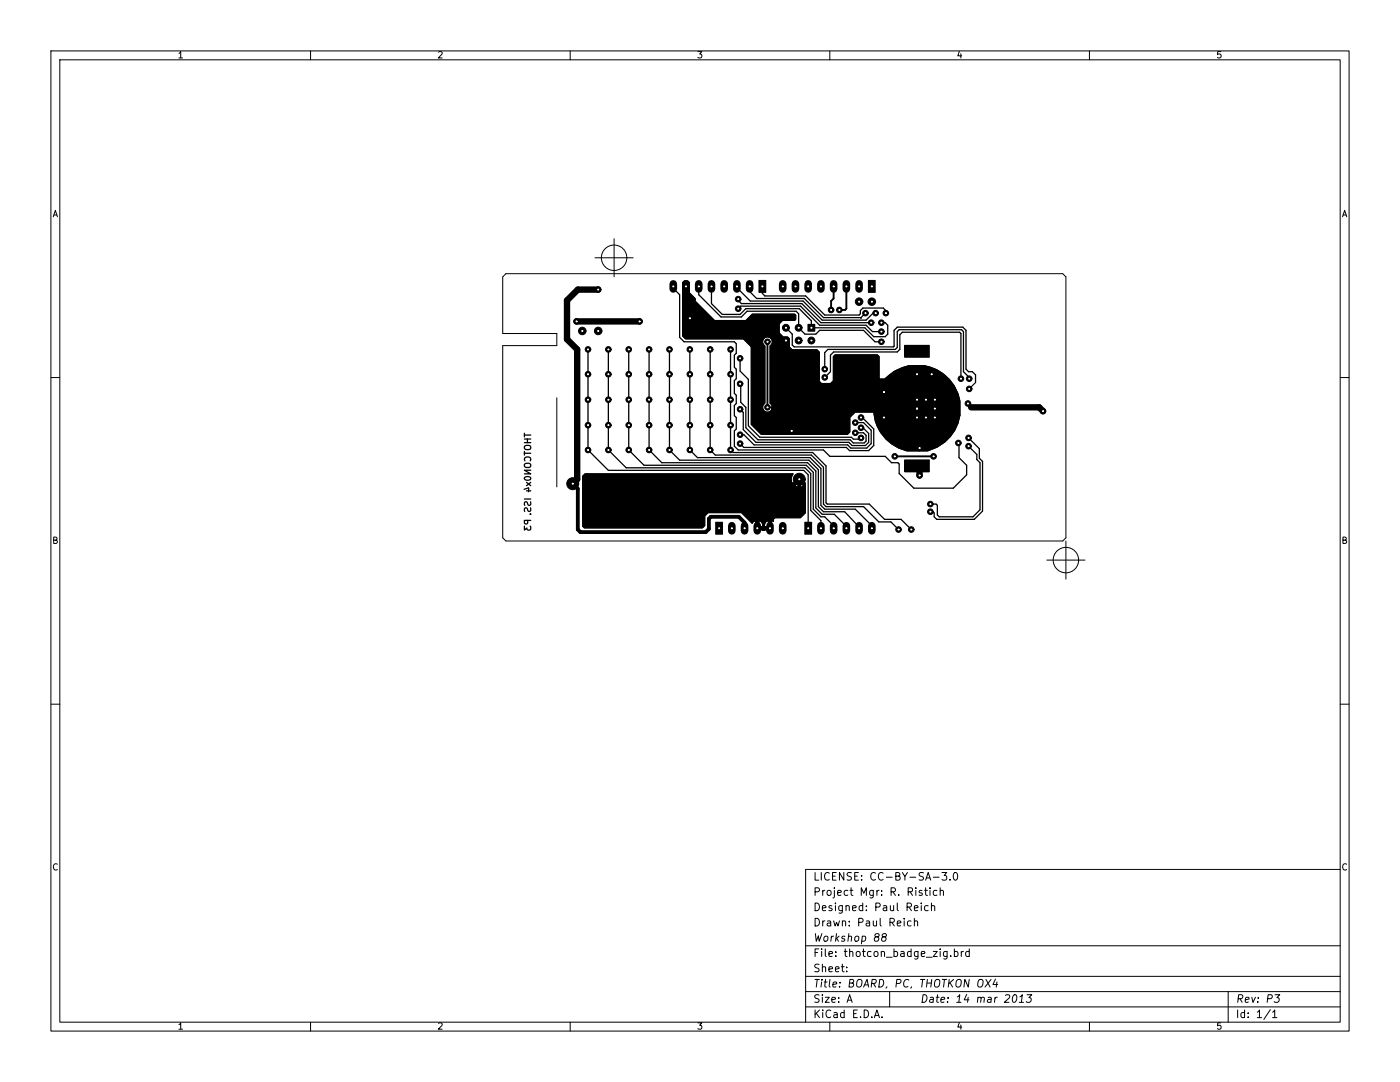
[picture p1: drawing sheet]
<svg xmlns="http://www.w3.org/2000/svg" width="279mm" height="216mm" viewBox="0 0 279 216" stroke-linecap="round" stroke-linejoin="round" font-family="sans-serif">
<g fill="none" stroke="#000" stroke-width=".2">
<path d="M10.2 10.2h259v195.5h-259zM11.9 11.9h255.6v192.1h-255.6zM35.7 10.7l.4-.4v1.3M35.7 11.6h.7M62 10.2v1.7M87.5 10.4l.5-.1 .2 .4-.7 .9h.7M113.8 10.2v1.7M139.3 10.3h.8l-.5 .5 .4 .1v.5l-.2 .2-.5-.2M165.6 10.2v1.7M191.5 10.2l-.3 .9h.7M191.8 10.7v.9M217.4 10.2v1.7"/>
<path d="M243.6 10.3h-.6v.6l.2-.1h.4l.1 .2-.1 .4-.1 .2-.5-.2M10.6 43.3l.4-1.3 .5 1.3M10.7 42.9h.7M100.3 55.2l.7-.6h111.1l.6 .6v52.1l-.6 .7h-111.1l-.7-.7v-38.3h10.8v-2.5h-10.8zM118.7 51.4h7.7M122.6 47.6v7.6M136.2 56.4l.4-.3h.7l.3 .3v2l1.1 1.2v.5l3.9 3.8h6.3l1.2-1.2h8.5l.2 .2v.8l-.2 .2h-2.4l-.7 .7v1.8l.8 .8h.9l.3 .4v1.6l.6 .6h4.9l.5 .5v5.8l.4 .4h1.9l.5-.5v-4.9l.4-.3h8.4l.4 .3v4.5h1.1a8.7 8.7 0 0 1 13.8 1.5 8.7 8.7 0 0 1-5.2 12.9h-4.2a8.6 8.6 0 0 1-6.6-7.8h-3.7l-1.1 1.1v2.9l-.5 .5h-15v-5.6l-.4-.6v-11.5a.97 .97 0 0 0 .2-1.4 .97 .97 0 0 0-1.5 0 .97 .97 0 0 0 .3 1.4v11.5a.97 .97 0 0 0 .1 1.7 .97 .97 0 0 0 1.3-1.1v5.6h-2.2l-2-2v-15.5l-1.5-1.6h-11.6l-.6-.6zM151.5 56h1.3v2.3h-1.3zM173.3 56h1.4v2.3h-1.4zM267.9 43.3l.5-1.3 .4 1.3M268 42.9h.7M10.2 75.3h1.7"/>
<path d="M111.1 79.4v17.8M161.2 64.7h1.4v1.4h-1.4zM180.5 68.9h5v2.4h-5zM182.5 79.3h1v1h-1zM183.7 79.2h2.2v.9h-2.2zM186.1 79.3h1v1h-1zM267.5 75.3h1.7M116.7 94.6h41.6l-.2 .2h.1a1.25 1.25 0 0 0 0 1.7l1.3-1.3 1.2 1.2v5.9l-.3 .4v-5.8l-.9-.8-.8 .8a1.24 1.24 0 0 0 1.7 0v5.8l-.7 .6h-5l-.3 .3v.5l-.4-.1v1.7h-.6v-1.7a.79 .79 0 0 0-.8 1.1h.8v.6l-1.1 .2v-1a.82 .82 0 0 0-.9-.9v1.1h.8l.1-.2v1l-.1-.2h-1.4v-1.7l-.5 .1-.2 .3-2.1-2.1h-6.7l-.6 .7v1.9l-.5 .4h-23.6l-.3-.3v-10zM180.5 91.8h5v2.4h-5zM182.4 80.9h1.2v1.3h-1.2zM182.5 82.8h1v1h-1zM182.5 80.4h1v2.3h-1z"/>
<path d="M183.6 83h2.3v.9h-2.3zM186.1 82.8h1v1h-1zM186.1 80.4h1v2.3h-1zM10.7 107.8l.6-.1v-.4l-.6-.1v1.2h.5l.2-.4-.3-.2M142.8 104.2h1.4v2.4h-1.4zM160.6 104.2h1.4v2.4h-1.4zM208.9 111.8h7.6M212.7 108v7.6M268 107.8l.6-.1v-.4l-.6-.1v1.2h.5l.2-.4-.3-.2M10.2 140.5h1.7M267.5 140.5h1.7M11.4 172.5a.6 .6 0 0 0-.8 .4 .6 .6 0 0 0 .6 .7l.2-.1"/>
<path d="M162.7 177.9h.7l.1-.2v-.4l-.3-.2h-.5v1.6M162.7 174.1v1.5h.7M163.9 174.1v1.5M164.2 177.7v1M164.6 177.7h-.3l-.1 .2M165.1 177.8l.3-.1 .4 .1 .1 .6-.2 .2-.3 .1-.3-.2zM165.5 174.2a.61 .61 0 0 0-.8 0 .61 .61 0 0 0-.1 .8 .57 .57 0 0 0 .3 .6 .57 .57 0 0 0 .6-.1M166.2 174.8h.5M166.5 177.7v1.3l-.3 .2M166.5 177.1v.2M166.9 174.1h-.7v1.5h.7M167.2 178.2l.7-.2-.1-.3h-.4l-.2 .2v.7h.6"/>
<path d="M168.4 174.1v1.5l-.9-1.5v1.5M169.2 177.7h-.4l-.3 .2 .1 .7h.6M169.6 177.7h.6M169.9 177.1v1.4l.3 .2M169.9 174.2l-.6-.1-.2 .3 .1 .4 .7 .2v.5l-.3 .1h-.5M170.6 174.8h.5M171.3 174.1h-.7v1.5h.7M171.9 178.7v-1.6l.5 1.1 .5-1.1v1.6M172 175.5v.1M172 174.7v.1M174.3 177.7v1.2l-.3 .3-.4-.1M174.3 177.7h-.5l-.2 .2 .1 .7h.6"/>
<path d="M174.7 174.2a.61 .61 0 0 0-.7 0 .61 .61 0 0 0-.2 .8 .57 .57 0 0 0 .3 .6 .57 .57 0 0 0 .6-.1M175 177.7v1M175.4 177.7h-.2l-.2 .2M175.9 178.5v.2M175.9 177.7v.2M176.2 174.2a.61 .61 0 0 0-.7 0 .61 .61 0 0 0-.2 .8 .57 .57 0 0 0 .3 .6 .57 .57 0 0 0 .6-.1M176.9 175h1.2M177.8 177.9h.8l.1-.2-.1-.4-.2-.2h-.6v1.6M178.2 177.9l.5 .8M178.8 174.8h.6l.2-.3-.2-.3-.6-.1v1.5h.6l.3-.3a.4 .4 0 0 0-.4-.5M179.4 178.5v.2M180.1 174.1l.5 .8 .5-.8"/>
<path d="M180.6 174.9v.7M181.2 177.9h.8l.1-.2-.1-.4-.2-.2h-.6v1.6M181.6 177.9l.5 .8M181.6 175h1.2M182.8 177.1v.2M182.8 177.7v1M184 177.7h-.4l-.2 .2 .1 .2 .5 .1v.4h-.6M184.3 174.2l-.6-.1-.3 .3 .2 .4 .6 .2v.5l-.2 .1h-.6M184.5 177.7h.6M184.7 177.1v1.4l.4 .2M184.7 175.6l.5-1.5 .5 1.5M184.9 175.2h.7"/>
<path d="M185.6 177.1v.2M185.6 177.7v1M186.3 175h1.1M187 177.7h-.5l-.2 .2 .1 .7h.6M187.6 177.8l.3-.1h.3l.1 1M187.6 177.1v1.6M188 174.1h.9l-.5 .6 .5 .1v.7l-.3 .1-.6-.1M189.6 175.5v.1M190.4 174.2l.2-.1a.81 .81 0 0 1 .5 .8 .81 .81 0 0 1-.5 .7l-.2-.1-.2-.5zM267.5 173.5h-106.7v30.5M268.7 172.5a.6 .6 0 0 0-.8 .4 .6 .6 0 0 0 .6 .7l.2-.1M160.8 188.7h106.7"/>
<path d="M160.8 194.8h106.7M160.8 197.9h106.7M162.7 195.4h.8M162.7 183.2a.77 .77 0 0 1 .8 .8 .77 .77 0 0 1-.8 .8zM162.7 180.2a.77 .77 0 0 1 .8 .8 .77 .77 0 0 1-.8 .7zM162.7 190.1h.5M162.7 186.3l.2 1.5 .4-1.1 .2 1.1 .5-1.5M163.1 195.4l-.2 1.6M163.4 189.3h-.7v1.6M163.5 198.6l-.6-.1-.3 .3 .1 .3 .7 .3v.5l-.2 .1-.6-.1M163.5 192.5l-.6-.1-.3 .3 .1 .3 .7 .3v.5l-.2 .1-.6-.1M164 189.3v.2"/>
<path d="M164 195.9l-.2 1.1M164 189.8v1.1M164 195.4v.2M164.1 198.5v.1M164.1 193l.2-.1 .4 .1 .1 .9M164.1 181.2l.7-.1v-.3l-.5-.1-.2 .2 .1 .7h.6M164.1 192.4v1.5M164.1 199v1M164.2 183.8v1M164.5 195.9h.6M164.5 186.9l.3-.1 .4 .1v.6l-.2 .2-.4 .1-.2-.1zM164.6 183.8h-.3l-.1 .2"/>
<path d="M164.7 199h.8l-.8 1h.8M164.7 189.3v1.3l.2 .3M164.8 195.4l-.2 1.3 .3 .3M165.1 183.8h.6l.1 1M165.4 190.4l.8-.2-.1-.3-.5-.1-.2 .3 .1 .7h.6M165.4 193.4l.8-.1-.1-.3-.5-.1-.2 .2 .1 .7h.6M165.6 195.4l-.1 1.3 .2 .3M165.8 184.1l-.5 .1-.2 .2 .2 .4 .5-.1M165.9 186.8l-.1 1M166 199.5l.7-.1v-.3l-.5-.1-.2 .2 .1 .7h.6M166 180.8l-.4-.1-.2 .2 .1 .2 .5 .2v.3h-.6M166.2 196.5l.8-.2-.1-.3h-.5l-.2 .7 .2 .3 .4-.1"/>
<path d="M166.4 186.8l-.5 .3M166.4 183.8l.3 1 .3-.8 .2 .8 .3-1M166.7 193.4l.8-.1-.1-.3-.4-.1-.3 .2 .1 .7h.6M166.7 180.2v.1M166.7 180.7v1M166.8 190.7v.2M166.8 189.9v.2M166.9 186.3l-.1 1.5M167 187.2l.3 .6M167.4 199.9v.1M167.4 199.1v.1M167.5 186.8l-.7 .6"/>
<path d="M167.6 196.8l-.1 .2M167.7 196l-.1 .2M167.9 192.9h.6M168.1 192.4v1.3l.4 .2M168.1 183.9l.2-.1h.4l.1 1M168.1 180.7v1.2l-.3 .3h-.3M168.1 180.8l-.4-.1-.3 .3 .1 .6h.6M168.1 183.8v1M168.5 189.8h.6M168.6 186.9a.37 .37 0 0 0-.6 .2l.6 .4-.3 .3-.4-.1M168.7 189.3v1.3l.4 .3M168.8 180.8l.3-.1 .3 .1 .1 .9"/>
<path d="M168.8 180.7v1M169 193.8v.1M169 193v.1M169.2 199.6h.7M169.3 186.9l.3-.1 .3 .1v.9M169.4 186.3l-.2 1.5M169.5 184.6v.2M169.5 183.8v.2M169.5 196.2l.7-.1 .2-.2-.1-.3-.2-.2h-.5l-.2 1.6h.6l.3-.2 .1-.3-.4-.3M169.6 190l.2-.2 .3 .1 .1 1M169.6 189.3v1.6M170.1 181.2l.8-.1-.1-.3-.4-.1-.3 .2 .1 .7h.6"/>
<path d="M170.7 186.9l.2-.1 .5 .1v.6l-.2 .2-.4 .1-.2-.1zM170.9 190l.3-.2 .4 .2 .1 .6-.2 .2-.3 .1-.3-.2zM171.1 195.7a.53 .53 0 0 1 .9 0 1.12 1.12 0 0 1-.5 1.3l-.4-.1a1.14 1.14 0 0 1 0-1.2zM171.4 184h.7l.1-.2v-.4l-.2-.2h-.6v1.6M172.1 186.9l.4-.1 .3 .3-.2 .6h-.6M172.1 189.8h.6M172.1 186.8l-.2 1.5M172.2 180.8l-.5-.1-.2 .3 .1 .6h.6M172.2 180.2v1.5M172.3 189.3v1.3l.4 .3M172.3 197l.7-1.6 .4 1.6M172.5 196.5h.8"/>
<path d="M172.9 183.8h.6l.1 1M172.9 181.6v.1M172.9 180.8v.1M173.6 184.1l-.6 .1-.2 .2 .2 .4 .6-.1M173.8 189.9l-.4-.1-.3 .3 .2 .7h.5M174 196.2h.7l.2-.3-.1-.3-.2-.2h-.5l-.2 1.6M174.3 183.8l.1 .9 .3 .1 .2-.2M174.3 196.2l.4 .8M174.5 190l.2-.2 .5 .2v.6l-.1 .2-.4 .1-.2-.2zM174.8 181l.7-.1 .2-.2-.1-.4-.2-.1h-.6v1.5M174.8 186.9l-.2-.2 .1-.3 .2-.1 .5 .1 .1 .2-.1 .2-.7 .2-.2 .2 .1 .5a.5 .5 0 0 0 .7 0 .5 .5 0 0 0 0-.7l-.2-.1M174.9 183.8v1"/>
<path d="M175.6 195.4a.76 .76 0 0 1 .8 .6 .76 .76 0 0 1-.4 .9l-.6 .1zM175.7 183.2v1.3l.2 .3M175.9 190l.2-.2 .4 .1v1M175.9 189.8v1.1M176.3 186.9l-.3-.2 .1-.3 .3-.1 .4 .1 .1 .2-.1 .2-.7 .2-.1 .2v.5a.5 .5 0 0 0 .7 0 .5 .5 0 0 0 0-.7l-.1-.1M176.3 180.8h.6l.1 .9M176.9 191h1.2M177 181.1h-.5l-.3 .3 .3 .3 .5-.1M177 196.9l-.2 .3M177.5 197.9v3M177.6 184h.7l.2-.2-.1-.4-.2-.2h-.6v1.6M177.7 180.7l.1 .9 .3 .1 .2-.1"/>
<path d="M178 184l.5 .8M178.3 180.7v1M178.4 189.9l.5-.1 .2 .3-.1 .7h-.6M178.4 189.3v1.6M178.9 196.2h.7l.2-.3v-.3l-.2-.2h-.6l-.2 1.6M179.1 184.3l.7-.2-.1-.3h-.4l-.2 .2v.7h.6M179.1 180.2v1.3l.2 .2M179.8 189.9h.6v1M180.4 190.2l-.5 .1a.3 .3 0 0 0-.2 .3 .3 .3 0 0 0 .2 .3l.5-.1M180.4 183.2v.2M180.4 183.8v1M181 181l.8-.1 .1-.2-.1-.4-.2-.1h-.6v1.5"/>
<path d="M181.4 195.6a.73 .73 0 0 0-1 .4 .73 .73 0 0 0 .5 1l.3-.2M181.4 181l.5 .7M181.8 189.9l-.4-.1-.3 .3 .1 .7h.6M181.8 183.8h-.4l-.3 .2 .1 .7h.6M181.8 189.3v1.6M181.9 196.9l-.2 .3M182.5 183.9l.2-.1h.4v1M182.5 181.2l.7-.1-.1-.3-.4-.1-.2 .2 .1 .7h.5M182.5 183.2v1.6M183.2 189.8v1.3l-.3 .3-.3-.1M183.2 189.9l-.4-.1-.3 .3 .1 .7h.6M183.7 195.4h.9"/>
<path d="M183.9 190.4l.7-.2-.1-.3-.4-.1-.2 .3v.7h.6M183.9 180.2v.1M183.9 180.7v1M184.1 195.4l-.1 1.6M184.2 198.5a.76 .76 0 0 1 .8 .5 .76 .76 0 0 1-.4 .9l-.6 .1zM184.9 191h1.1M185 196.2h.9M185.1 195.4l-.2 1.6M185.2 180.8l-.4-.1-.3 .3 .2 .6h.5M185.7 199.1h.5v.9M185.9 180.8l.2-.1 .4 .1v.9M185.9 180.2v1.5"/>
<path d="M186 195.4l-.2 1.6M186.3 189.8h.8l-.8 1.1h.8M186.3 199.4l-.7 .1-.1 .3 .2 .2 .5-.1M186.7 195.7a.53 .53 0 0 1 .8 0 1.12 1.12 0 0 1-.4 1.3l-.5-.1a1.14 1.14 0 0 1 .1-1.2zM186.8 199h.6M187.1 198.5l-.1 1.3 .3 .2M187.6 189.3v.2M187.6 189.8v1.1M187.8 199.5l.7-.1v-.3l-.4-.1-.3 .2v.7h.6M188.1 195.4h.8M188.5 195.4l-.2 1.6M189 189.8v1.3l-.3 .3-.3-.1"/>
<path d="M189 189.9l-.4-.1-.3 .3 .1 .7h.6M189.1 199.9v.1M189.2 199.1v.1M189.4 195.4l-.2 1.6M189.6 196.1l.5 .9M189.7 190.7v.2M190.3 195.4l-1 .9M190.5 189.9l.4-.1 .3 .3-.2 .7h-.5M190.5 189.3v1.6M190.9 195.7a.53 .53 0 0 1 .9 0 1.12 1.12 0 0 1-.4 1.3l-.5-.1a1.14 1.14 0 0 1 0-1.2zM191.1 198.9l.4-.4-.1 1.5M191.8 189.8v1.1"/>
<path d="M192.3 189.8l-.3 .1-.2 .2M192.9 198.4l-.5 1.1h1M193.2 199l-.1 1M193.4 195.4l-.2 1.6-.6-1.6-.2 1.6M193.4 189.9l-.4-.1-.3 .3 .2 .7h.5M193.4 189.3v1.6M195.2 199.1l.2-.1 .4 .1-.1 .9M195.2 199l-.1 1M195.3 195.7a.53 .53 0 0 1 .9 0 1.12 1.12 0 0 1-.5 1.3l-.4-.1a1.14 1.14 0 0 1 0-1.2zM195.8 199.2a.38 .38 0 0 1 .6-.1v.9M196.8 195.4l.8 1.6M197.2 199.1h.6l-.1 .9"/>
<path d="M197.8 195.4l-1.2 1.6M197.8 199.4h-.5l-.2 .2 .1 .4 .5-.1M198.6 199l-.1 1M198.7 195.4l-.5 1.1h.9M199 195.9l-.2 1.1M199 199l-.4 .3M200.7 198.6l.6-.1 .2 .1v.3l-1.1 1.1h1M202.3 198.6l.3-.1a.9 .9 0 0 1-.3 1.5l-.2-.1-.1-.5zM203.5 198.9l.5-.4-.2 1.5M205 198.5h.9l-.6 .6 .4 .1v.7l-.3 .1-.6-.1M245.1 197.9v6.1M247.1 199.3l.7-.1 .2-.2v-.4l-.2-.1h-.6l-.2 1.5"/>
<path d="M247.5 199.3l.4 .7M248.5 199.5l.8-.1-.1-.3h-.5l-.2 .7 .2 .2 .4-.1M249.8 199l.3 1 .5-1M251 199.9v.1M251.1 199.1v.1M253 199.3l.7-.1 .2-.2v-.4l-.2-.1h-.6l-.2 1.5M254.5 198.5h.9l-.6 .6 .4 .1v.7l-.3 .1-.6-.1M35.7 204.5l.4-.4v1.3M35.7 205.4h.7M62 204v1.7M87.5 204.2l.5-.1 .2 .4-.7 .9h.7M113.8 204v1.7"/>
<path d="M139.3 204.1h.8l-.5 .5 .4 .1v.5l-.2 .2-.5-.2M160.8 200.9h106.7M162.7 201.5v1.6M162.9 202.2l.6 .9M163.5 201.5l-.8 .9M164.2 201.5v.2M164.2 202v1.1M165.6 204v1.7M165.8 201.7a.61 .61 0 0 0-.8 0 .61 .61 0 0 0-.2 .7 .57 .57 0 0 0 .3 .6 .57 .57 0 0 0 .7-.1M166.4 202.1h.6l.1 1M167.1 202.4l-.5 .1-.2 .2 .2 .4 .5-.1M168.5 202.1l-.5-.1-.3 .3 .2 .7h.6"/>
<path d="M168.5 201.5v1.6M169.1 200l.5-1.5 .5 1.5M170.4 202.3h.5M171.1 201.5h-.7v1.6h.7M171.7 202.9v.2M172.5 201.5a.77 .77 0 0 1 .8 .8 .77 .77 0 0 1-.8 .8zM174 202.9v.2M174.5 203.1l.5-1.6 .5 1.6M174.6 202.6h.8M176 202.9v.2M190.9 200h.9M191.5 204l-.3 .9h.7"/>
<path d="M191.8 204.5v.9M203.4 200h.9M217.4 204v1.7M243.6 204.1h-.6v.6l.2-.1h.4l.1 .2-.1 .4-.1 .2-.5-.2M247 201.5v1.6M248.4 202.1l-.5-.1-.2 .3 .1 .7h.6M248.4 201.5v1.6M249.1 202.9v.2M249.1 202.1v.2M250.9 202l.5-.5v1.6M250.9 203.1h.9M253.5 201.5l-1.3 1.9"/>
<path d="M254 202l.4-.5v1.6M254 203.1h.8"/>
<circle cx="119.4" cy="57.8" r=".56"/>
<circle cx="122.6" cy="51.4" r="2.54"/>
<circle cx="147.3" cy="59.7" r=".56"/>
<circle cx="115.1" cy="64.1" r=".56"/>
<circle cx="116.2" cy="66" r=".75"/>
<circle cx="117.3" cy="74.7" r=".56"/>
<circle cx="117.3" cy="79.8" r=".56"/>
<circle cx="117.3" cy="69.7" r=".56"/>
<circle cx="119.4" cy="66" r=".75"/>
<circle cx="121.4" cy="74.7" r=".56"/>
<circle cx="121.4" cy="79.8" r=".56"/>
<circle cx="121.4" cy="69.7" r=".56"/>
<circle cx="125.5" cy="79.8" r=".56"/>
<circle cx="125.5" cy="74.7" r=".56"/>
<circle cx="125.5" cy="69.7" r=".56"/>
<circle cx="127.6" cy="64.1" r=".56"/>
<circle cx="129.5" cy="79.8" r=".56"/>
<circle cx="129.5" cy="74.7" r=".56"/>
<circle cx="129.5" cy="69.7" r=".56"/>
<circle cx="133.6" cy="79.8" r=".56"/>
<circle cx="133.6" cy="74.7" r=".56"/>
<circle cx="133.6" cy="69.7" r=".56"/>
<circle cx="137.7" cy="63.5" r=".56"/>
<circle cx="137.7" cy="74.7" r=".56"/>
<circle cx="137.7" cy="79.8" r=".56"/>
<circle cx="137.7" cy="69.7" r=".56"/>
<circle cx="141.7" cy="79.8" r=".56"/>
<circle cx="141.7" cy="74.7" r=".56"/>
<circle cx="141.7" cy="69.7" r=".56"/>
<circle cx="145.8" cy="79.8" r=".56"/>
<circle cx="145.8" cy="74.7" r=".56"/>
<circle cx="145.8" cy="69.7" r=".56"/>
<circle cx="147.3" cy="61.6" r=".56"/>
<circle cx="147.7" cy="71.5" r=".56"/>
<circle cx="147.7" cy="76.6" r=".56"/>
<circle cx="153.2" cy="68.2" r=".56"/>
<circle cx="156.8" cy="67.9" r=".69"/>
<circle cx="156.8" cy="65.4" r=".69"/>
<circle cx="159.4" cy="65.4" r=".69"/>
<circle cx="159.4" cy="67.9" r=".69"/>
<circle cx="161.9" cy="67.9" r=".69"/>
<circle cx="164.6" cy="73.7" r=".56"/>
<circle cx="164.6" cy="75.3" r=".56"/>
<circle cx="165.9" cy="61.8" r=".56"/>
<circle cx="167.5" cy="61.8" r=".56"/>
<circle cx="171.4" cy="60.2" r=".75"/>
<circle cx="172.7" cy="62.5" r=".56"/>
<circle cx="173.9" cy="64.4" r=".56"/>
<circle cx="174" cy="60.2" r=".75"/>
<circle cx="174.8" cy="62.5" r=".56"/>
<circle cx="175.9" cy="64.4" r=".56"/>
<circle cx="175.9" cy="68.2" r=".56"/>
<circle cx="175.9" cy="66.2" r=".56"/>
<circle cx="176.4" cy="78.2" r=".56"/>
<circle cx="176.8" cy="62.5" r=".56"/>
<circle cx="183" cy="74.7" r=".56"/>
<circle cx="185.9" cy="74.7" r=".56"/>
<circle cx="191.8" cy="75.6" r=".56"/>
<circle cx="193.4" cy="75.6" r=".56"/>
<circle cx="193.4" cy="77.6" r=".56"/>
<circle cx="114.3" cy="96.5" r="1.19"/>
<circle cx="117.3" cy="89.8" r=".56"/>
<circle cx="117.3" cy="84.8" r=".56"/>
<circle cx="121.4" cy="89.8" r=".56"/>
<circle cx="121.4" cy="84.8" r=".56"/>
<circle cx="125.5" cy="84.8" r=".56"/>
<circle cx="125.5" cy="89.8" r=".56"/>
<circle cx="129.5" cy="89.8" r=".56"/>
<circle cx="129.5" cy="84.8" r=".56"/>
<circle cx="133.6" cy="84.8" r=".56"/>
<circle cx="133.6" cy="89.8" r=".56"/>
<circle cx="137.7" cy="84.8" r=".56"/>
<circle cx="137.7" cy="89.8" r=".56"/>
<circle cx="141.7" cy="84.8" r=".56"/>
<circle cx="141.7" cy="89.8" r=".56"/>
<circle cx="145.8" cy="84.8" r=".56"/>
<circle cx="145.8" cy="89.8" r=".56"/>
<circle cx="147.7" cy="88.5" r=".56"/>
<circle cx="147.7" cy="86.7" r=".56"/>
<circle cx="147.7" cy="81.7" r=".56"/>
<circle cx="153.2" cy="81.3" r=".56"/>
<circle cx="158" cy="86" r=".56"/>
<circle cx="159.5" cy="95.6" r="1.19"/>
<circle cx="170.7" cy="86.4" r=".56"/>
<circle cx="170.7" cy="84.3" r=".56"/>
<circle cx="171.8" cy="87.4" r=".56"/>
<circle cx="171.8" cy="85.3" r=".56"/>
<circle cx="171.8" cy="83.3" r=".56"/>
<circle cx="176.4" cy="83.3" r=".56"/>
<circle cx="178.6" cy="91.1" r=".56"/>
<circle cx="183.5" cy="94.9" r=".56"/>
<circle cx="183.5" cy="89.4" r=".56"/>
<circle cx="186.3" cy="91.1" r=".56"/>
<circle cx="191.3" cy="88.4" r=".56"/>
<circle cx="193.2" cy="80.5" r=".56"/>
<circle cx="193.3" cy="87.4" r=".56"/>
<circle cx="193.3" cy="89" r=".56"/>
<circle cx="208.2" cy="82" r=".56"/>
<circle cx="179.3" cy="105.7" r=".56"/>
<circle cx="181.9" cy="105.7" r=".56"/>
<circle cx="185.7" cy="100.6" r=".56"/>
<circle cx="185.7" cy="102.1" r=".56"/>
<circle cx="212.7" cy="111.8" r="2.54"/>
</g>
<g fill="none" stroke="#000" stroke-width=".25">
<path d="M134.4 57.2v.3l1.2 1.3v8.5l.9 .9h10.1l.3 .4v1.9l-.3 .4v2.4l.3 .4v1.9l-.3 .3v2.6l.3 .4v1.6l-.3 .4v2l.3 .4v2.3l-.3 .4v3l.7 .8h17l1.3 1.3h11.1l1.2 1.2h1.3l.3 .3v1.9l2.9 2.9h7.8l2.7-2.7v-1.9l-1.5-1.5v-2.8l-.1-.1M139.4 57.2v1.6l4.5 4.4h4.1l1.1-1.1h9.8l.5 .5v2.8l1.3 1.3h2.1l.8-.8h8.7l2.3 2.3h1.3M142 57.2v3.4l2.1 2.1h3.6l1.1-1.1h10.7l2.4 2.4v1.4M147.1 57.2v.2l2.6 2.7h10.6l3.8 3.8h8.7l1.4-1.4h.6M147.3 59.7v.2l.7 .7h12l3.8 3.8h10.1M149.6 57.2v1l1.4 1.4h9.5l3.8 3.8h7.5M152.1 57.2v1.3l.6 .6h8.1l3.8 3.8h6.9l.2-.3v-.6l.5-.5h4.1l.5 .5v.5M117.3 69.7v20.1l4.1 4.1h39l.9 .8v10.8M121.4 69.7v20.1l3.6 3.5h35.7l1.1 1.2v7.4l2 2v1.5M125.5 69.7v20.1l3 3h32.4l1.4 1.4v7.4l1.5 1.5h.8l1.8 1.8v.5M129.5 69.7v20.1l2.6 2.5h29.1l1.6 1.7v7.3l1.3 1.3h2.4l2.4 2.4v.4M133.6 69.7v20.1l2 2h25.8l1.9 1.9v7.4l1 1h4.3l2.9 3.1v.2"/>
<path d="M137.7 69.7v20.1l1.5 1.5h22.5l2.1 2.2v7.3l.8 .8h6.1l3.3 3.3v.5M141.7 69.7v20.1l1 1h19.2l2.4 2.4v7.4l.5 .5h7.5l3.1 3h2.4l1.5 1.6M145.8 69.7v20.1l.5 .5h15.9l2.6 2.7v7.3l.3 .3h8.4l3 3h3.3l2.1 2.1M147.3 61.6l.5-.5h12l3.8 3.8h9.2l1.3 1.3h1.8M147.7 71.5v2.5l1.7 1.7v9.3l2.2 2.2h18.3l.4 .4h1.3l.2-.2M147.7 76.6l.1 .1v3.6l1 1v4l2.5 2.5h18.4l.6 .6h2.2l.3-.4v-1.1l-.5-.5h-1.6M156.8 65.4l1.3 1.3v2.1l.4 .4h19.8l.1-.1v-3.2l.7-.6h13.1l.6 .6v7.8l.5 .5h.8l.6 .6v1.5M158 78.2h23.5M162.3 65l-.4 .4M164.6 73.7v-3.3l.6-.7h13.5l.4-.4v-3.1l.4-.4h12.4l.4 .4v8l1.1 1.1v.3M164.6 75.3l1.1-1.1v-3.3l.7-.7h12.7l.5-.5v-2.9l.5-.5h11.4l.3 .2v9.1M171.8 63.4h.1"/>
<path d="M172.7 62.5l-.9 .9M175.9 64.4h.8l.5 .5v1.8l-.5 .5h-2.3l-1.8-1.8h-10.7M183 79.8h3.6v3.5h-3.6v-1.8M185.9 74.7h-7.5l-2 2v6.6l6.1 6.1h1M104.6 97.6l.9-.3v.8M104.7 86.5v.7M104.7 90.1v.7M104.7 86.8h1.2M104.7 87.6h1.2M104.7 88.3h1.2M104.7 90.4h1.2M104.7 99.6h1.2"/>
<path d="M104.8 92a.6 .6 0 0 1 .4-.9 .6 .6 0 0 1 .7 .6l-.1 .3M104.8 95.2a.61 .61 0 0 1 .7-.2 .61 .61 0 0 1 .4 .6 .75 .75 0 0 1-1.2-.2zM104.8 88.9h.7a.42 .42 0 0 1 .4 .4 .42 .42 0 0 1-.4 .4h-.4a.43 .43 0 0 1-.4-.3 .43 .43 0 0 1 .1-.5zM104.8 92.5l.7-.1a.42 .42 0 0 1 .4 .5 .42 .42 0 0 1-.4 .4h-.4a.43 .43 0 0 1-.4-.3 .43 .43 0 0 1 .1-.5zM105.1 96.2l.8 .7M105.1 97.9h.8M105.3 87.6v.7M105.9 93.8h-1.2l1.2 .8h-1.2M105.9 96.2l-.8 .7M147.7 81.7l.6 .6v3.4l2.6 2.6h18.5l.7 .6h2.6l.7-.6v-1.8l-1.2-1.2h-.4M170.7 84.3h1.6l1.6 1.6v2.6l-.9 .9h-3.2l-.6-.6h-18.7l-2-2.1h-.8M171.8 83.3h.3l2.3 2.3v3.3l-1 1h-3.9l-.6-.6h-20.5l-.7-.8"/>
<path d="M193.3 89l1.6 1.7v1l.7 .6v9.4l-1.4 1.4h-6.7l-.4-.4v-1.9l-.3-.2h-1.1M193.3 87.4l2.2 2.1v1.9l.6 .7v9.9l-1.7 1.6h-7.5l-.5-.5v-.7l-.2-.3h-.5M104.7 105v.8l.4-.5 .2 .4h.5l.1-.2-.1-.5M105.3 103.8v.6l-.5 .1-.1-.7h1.2M105.8 102.6h.1M105.9 100.1v.5l-.2 .2-.3-.1-.3-.5h-.3l-.1 .2v.4M105.9 101.3v.5l-.2 .3-.3-.2-.3-.5h-.3l-.1 .2v.5"/>
</g>
<g fill="#000">
<path d="M151.5 56h1.3v2.3h-1.3zM173.3 56h1.4v2.3h-1.4zM161.2 64.7h1.4v1.4h-1.4zM180.5 68.9h5v2.4h-5zM182.5 79.3h1v1h-1zM183.7 79.2h2.2v.9h-2.2zM186.1 79.3h1v1h-1zM180.5 91.8h5v2.4h-5zM182.4 80.9h1.2v1.3h-1.2zM182.5 82.8h1v1h-1zM182.5 80.4h1v2.3h-1zM183.6 83h2.3v.9h-2.3z"/>
<path d="M186.1 82.8h1v1h-1zM186.1 80.4h1v2.3h-1zM136.2 56.4l.4-.3h.7l.3 .3v2l1.1 1.2v.5l3.9 3.8h6.3l1.2-1.2h8.5l.2 .2v.8l-.2 .2h-2.4l-.7 .7v1.8l.8 .8h.9l.3 .4v1.6l.6 .6h4.9l.5 .5v5.8l.4 .4h1.9l.5-.5v-4.9l.4-.3h8.4l.4 .3v4.5h1.1a8.7 8.7 0 0 1 13.8 1.5 8.7 8.7 0 0 1-5.2 12.9h-4.2a8.6 8.6 0 0 1-6.6-7.8h-3.7l-1.1 1.1v2.9l-.5 .5h-15v-5.6l-.4-.6v-11.5a.97 .97 0 0 0 .2-1.4 .97 .97 0 0 0-1.5 0 .97 .97 0 0 0 .3 1.4v11.5a.97 .97 0 0 0 .1 1.7 .97 .97 0 0 0 1.3-1.1v5.6h-2.2l-2-2v-15.5l-1.5-1.6h-11.6l-.6-.6zM142.8 104.2h1.4v2.4h-1.4zM160.6 104.2h1.4v2.4h-1.4zM116.7 94.6h41.6l-.2 .2h.1a1.25 1.25 0 0 0 0 1.7l1.3-1.3 1.2 1.2v5.9l-.3 .4v-5.8l-.9-.8-.8 .8a1.24 1.24 0 0 0 1.7 0v5.8l-.7 .6h-5l-.3 .3v.5l-.4-.1v1.7h-.6v-1.7a.79 .79 0 0 0-.8 1.1h.8v.6l-1.1 .2v-1a.82 .82 0 0 0-.9-.9v1.1h.8l.1-.2v1l-.1-.2h-1.4v-1.7l-.5 .1-.2 .3-2.1-2.1h-6.7l-.6 .7v1.9l-.5 .4h-23.6l-.3-.3v-10z"/>
<circle cx="119.4" cy="57.8" r=".56"/>
<circle cx="147.3" cy="59.7" r=".56"/>
<circle cx="115.1" cy="64.1" r=".56"/>
<circle cx="116.2" cy="66" r=".75"/>
<circle cx="117.3" cy="74.7" r=".56"/>
<circle cx="117.3" cy="79.8" r=".56"/>
<circle cx="117.3" cy="69.7" r=".56"/>
<circle cx="119.4" cy="66" r=".75"/>
<circle cx="121.4" cy="74.7" r=".56"/>
<circle cx="121.4" cy="79.8" r=".56"/>
<circle cx="121.4" cy="69.7" r=".56"/>
<circle cx="125.5" cy="79.8" r=".56"/>
<circle cx="125.5" cy="74.7" r=".56"/>
<circle cx="125.5" cy="69.7" r=".56"/>
<circle cx="127.6" cy="64.1" r=".56"/>
<circle cx="129.5" cy="79.8" r=".56"/>
<circle cx="129.5" cy="74.7" r=".56"/>
<circle cx="129.5" cy="69.7" r=".56"/>
<circle cx="133.6" cy="79.8" r=".56"/>
<circle cx="133.6" cy="74.7" r=".56"/>
<circle cx="133.6" cy="69.7" r=".56"/>
<circle cx="137.7" cy="63.5" r=".56"/>
<circle cx="137.7" cy="74.7" r=".56"/>
<circle cx="137.7" cy="79.8" r=".56"/>
<circle cx="137.7" cy="69.7" r=".56"/>
<circle cx="141.7" cy="79.8" r=".56"/>
<circle cx="141.7" cy="74.7" r=".56"/>
<circle cx="141.7" cy="69.7" r=".56"/>
<circle cx="145.8" cy="79.8" r=".56"/>
<circle cx="145.8" cy="74.7" r=".56"/>
<circle cx="145.8" cy="69.7" r=".56"/>
<circle cx="147.3" cy="61.6" r=".56"/>
<circle cx="147.7" cy="71.5" r=".56"/>
<circle cx="147.7" cy="76.6" r=".56"/>
<circle cx="153.2" cy="68.2" r=".56"/>
<circle cx="156.8" cy="67.9" r=".69"/>
<circle cx="156.8" cy="65.4" r=".69"/>
<circle cx="159.4" cy="65.4" r=".69"/>
<circle cx="159.4" cy="67.9" r=".69"/>
<circle cx="161.9" cy="67.9" r=".69"/>
<circle cx="164.6" cy="73.7" r=".56"/>
<circle cx="164.6" cy="75.3" r=".56"/>
<circle cx="165.9" cy="61.8" r=".56"/>
<circle cx="167.5" cy="61.8" r=".56"/>
<circle cx="171.4" cy="60.2" r=".75"/>
<circle cx="172.7" cy="62.5" r=".56"/>
<circle cx="173.9" cy="64.4" r=".56"/>
<circle cx="174" cy="60.2" r=".75"/>
<circle cx="174.8" cy="62.5" r=".56"/>
<circle cx="175.9" cy="64.4" r=".56"/>
<circle cx="175.9" cy="68.2" r=".56"/>
<circle cx="175.9" cy="66.2" r=".56"/>
<circle cx="176.4" cy="78.2" r=".56"/>
<circle cx="176.8" cy="62.5" r=".56"/>
<circle cx="183" cy="74.7" r=".56"/>
<circle cx="185.9" cy="74.7" r=".56"/>
<circle cx="191.8" cy="75.6" r=".56"/>
<circle cx="193.4" cy="75.6" r=".56"/>
<circle cx="193.4" cy="77.6" r=".56"/>
<circle cx="114.3" cy="96.5" r="1.19"/>
<circle cx="117.3" cy="89.8" r=".56"/>
<circle cx="117.3" cy="84.8" r=".56"/>
<circle cx="121.4" cy="89.8" r=".56"/>
<circle cx="121.4" cy="84.8" r=".56"/>
<circle cx="125.5" cy="84.8" r=".56"/>
<circle cx="125.5" cy="89.8" r=".56"/>
<circle cx="129.5" cy="89.8" r=".56"/>
<circle cx="129.5" cy="84.8" r=".56"/>
<circle cx="133.6" cy="84.8" r=".56"/>
<circle cx="133.6" cy="89.8" r=".56"/>
<circle cx="137.7" cy="84.8" r=".56"/>
<circle cx="137.7" cy="89.8" r=".56"/>
<circle cx="141.7" cy="84.8" r=".56"/>
<circle cx="141.7" cy="89.8" r=".56"/>
<circle cx="145.8" cy="84.8" r=".56"/>
<circle cx="145.8" cy="89.8" r=".56"/>
<circle cx="147.7" cy="88.5" r=".56"/>
<circle cx="147.7" cy="86.7" r=".56"/>
<circle cx="147.7" cy="81.7" r=".56"/>
<circle cx="153.2" cy="81.3" r=".56"/>
<circle cx="158" cy="86" r=".56"/>
<circle cx="159.5" cy="95.6" r="1.19"/>
<circle cx="170.7" cy="86.4" r=".56"/>
<circle cx="170.7" cy="84.3" r=".56"/>
<circle cx="171.8" cy="87.4" r=".56"/>
<circle cx="171.8" cy="85.3" r=".56"/>
<circle cx="171.8" cy="83.3" r=".56"/>
<circle cx="176.4" cy="83.3" r=".56"/>
<circle cx="178.6" cy="91.1" r=".56"/>
<circle cx="183.5" cy="94.9" r=".56"/>
<circle cx="183.5" cy="89.4" r=".56"/>
<circle cx="186.3" cy="91.1" r=".56"/>
<circle cx="191.3" cy="88.4" r=".56"/>
<circle cx="193.2" cy="80.5" r=".56"/>
<circle cx="193.3" cy="87.4" r=".56"/>
<circle cx="193.3" cy="89" r=".56"/>
<circle cx="208.2" cy="82" r=".56"/>
<circle cx="179.3" cy="105.7" r=".56"/>
<circle cx="181.9" cy="105.7" r=".56"/>
<circle cx="185.7" cy="100.6" r=".56"/>
<circle cx="185.7" cy="102.1" r=".56"/>
</g>
<g fill="none" stroke="#000" stroke-width="1.5">
<path d="M134.4 56.6v1.1M136.9 56.6v1.1M139.4 56.6v1.1M142 56.6v1.1M144.5 56.6v1.1M147.1 56.6v1.1M149.6 56.6v1.1M156.2 56.6v1.1M158.8 56.6v1.1M161.3 56.6v1.1M163.8 56.6v1.1M166.4 56.6v1.1"/>
<path d="M168.9 56.6v1.1M171.5 56.6v1.1M146.1 104.9v1M148.6 104.9v1M151.1 104.9v1M153.7 104.9v1M156.2 104.9v1M163.8 104.9v1M166.4 104.9v1M168.9 104.9v1M171.5 104.9v1M174 104.9v1"/>
</g>
<path d="M136.9 57.2v1.6l.8 .8v3.9l2.5 2.5h14l1.9 1.9h.7v2.3l1.2 1.2v14.6M166.4 57.2v2.4l-.5 .5v1.7M168.9 57.2v4.4l-.2 .2h-1.2M153.2 68.2v13.1M181.5 78.2l1.5 1.6M178.6 91.1h7.7" fill="none" stroke="#000" stroke-width=".38"/>
<path d="M119.4 57.8h-4.1l-2.1 2.1v7.8l2 2v25.9l-.9 .9M115.1 64.1h12.5M183 93l.5 .5v1.4M193.8 81.3h13.6l.8 .7" fill="none" stroke="#000" stroke-width="1.3"/>
<path d="M114.3 96.5l1 1v8.2l.5 .5h25l.7-.7v-2l.4-.4h5.5l1.2 1.2v1.1M159.5 95.6v6.5l-.6 .6h-4.3l-.9 .9v1.8h-2.6" fill="none" stroke="#000" stroke-width=".76"/>
<path d="M193.2 80.5l.6 .8" fill="none" stroke="#000" stroke-width=".64"/>
<path d="M194.7 76.3l-1.3 1.3" fill="none" stroke="#000" stroke-width=".23"/>
<circle cx="186.3" cy="91.1" r=".1" fill="#fff"/>
<circle cx="186.3" cy="91.1" r=".1" fill="none" stroke="#fff" stroke-width=".2"/>
<circle cx="178.6" cy="91.1" r=".1" fill="#fff"/>
<circle cx="178.6" cy="91.1" r=".1" fill="none" stroke="#fff" stroke-width=".2"/>
<circle cx="119.4" cy="57.8" r=".1" fill="#fff"/>
<circle cx="119.4" cy="57.8" r=".1" fill="none" stroke="#fff" stroke-width=".2"/>
<circle cx="175.9" cy="68.2" r=".1" fill="#fff"/>
<circle cx="175.9" cy="68.2" r=".1" fill="none" stroke="#fff" stroke-width=".2"/>
<circle cx="175.9" cy="66.2" r=".1" fill="#fff"/>
<circle cx="175.9" cy="66.2" r=".1" fill="none" stroke="#fff" stroke-width=".2"/>
<circle cx="147.3" cy="61.6" r=".1" fill="#fff"/>
<circle cx="147.3" cy="61.6" r=".1" fill="none" stroke="#fff" stroke-width=".2"/>
<circle cx="175.9" cy="64.4" r=".1" fill="#fff"/>
<circle cx="175.9" cy="64.4" r=".1" fill="none" stroke="#fff" stroke-width=".2"/>
<circle cx="176.8" cy="62.5" r=".1" fill="#fff"/>
<circle cx="176.8" cy="62.5" r=".1" fill="none" stroke="#fff" stroke-width=".2"/>
<circle cx="147.3" cy="59.7" r=".1" fill="#fff"/>
<circle cx="147.3" cy="59.7" r=".1" fill="none" stroke="#fff" stroke-width=".2"/>
<circle cx="173.9" cy="64.4" r=".1" fill="#fff"/>
<circle cx="173.9" cy="64.4" r=".1" fill="none" stroke="#fff" stroke-width=".2"/>
<circle cx="174.8" cy="62.5" r=".1" fill="#fff"/>
<circle cx="174.8" cy="62.5" r=".1" fill="none" stroke="#fff" stroke-width=".2"/>
<circle cx="172.7" cy="62.5" r=".1" fill="#fff"/>
<circle cx="172.7" cy="62.5" r=".1" fill="none" stroke="#fff" stroke-width=".2"/>
<circle cx="147.7" cy="88.5" r=".1" fill="#fff"/>
<circle cx="147.7" cy="88.5" r=".1" fill="none" stroke="#fff" stroke-width=".2"/>
<circle cx="171.8" cy="83.3" r=".1" fill="#fff"/>
<circle cx="171.8" cy="83.3" r=".1" fill="none" stroke="#fff" stroke-width=".2"/>
<circle cx="147.7" cy="86.7" r=".1" fill="#fff"/>
<circle cx="147.7" cy="86.7" r=".1" fill="none" stroke="#fff" stroke-width=".2"/>
<circle cx="170.7" cy="84.3" r=".1" fill="#fff"/>
<circle cx="170.7" cy="84.3" r=".1" fill="none" stroke="#fff" stroke-width=".2"/>
<circle cx="147.7" cy="81.7" r=".1" fill="#fff"/>
<circle cx="147.7" cy="81.7" r=".1" fill="none" stroke="#fff" stroke-width=".2"/>
<circle cx="171.8" cy="85.3" r=".1" fill="#fff"/>
<circle cx="171.8" cy="85.3" r=".1" fill="none" stroke="#fff" stroke-width=".2"/>
<circle cx="147.7" cy="76.6" r=".1" fill="#fff"/>
<circle cx="147.7" cy="76.6" r=".1" fill="none" stroke="#fff" stroke-width=".2"/>
<circle cx="170.7" cy="86.4" r=".1" fill="#fff"/>
<circle cx="170.7" cy="86.4" r=".1" fill="none" stroke="#fff" stroke-width=".2"/>
<circle cx="171.8" cy="87.4" r=".1" fill="#fff"/>
<circle cx="171.8" cy="87.4" r=".1" fill="none" stroke="#fff" stroke-width=".2"/>
<circle cx="147.7" cy="71.5" r=".1" fill="#fff"/>
<circle cx="147.7" cy="71.5" r=".1" fill="none" stroke="#fff" stroke-width=".2"/>
<circle cx="165.9" cy="61.8" r=".1" fill="#fff"/>
<circle cx="165.9" cy="61.8" r=".1" fill="none" stroke="#fff" stroke-width=".2"/>
<circle cx="167.5" cy="61.8" r=".1" fill="#fff"/>
<circle cx="167.5" cy="61.8" r=".1" fill="none" stroke="#fff" stroke-width=".2"/>
<circle cx="117.3" cy="84.8" r=".1" fill="#fff"/>
<circle cx="117.3" cy="84.8" r=".1" fill="none" stroke="#fff" stroke-width=".2"/>
<circle cx="117.3" cy="69.7" r=".1" fill="#fff"/>
<circle cx="117.3" cy="69.7" r=".1" fill="none" stroke="#fff" stroke-width=".2"/>
<circle cx="185.7" cy="100.6" r=".1" fill="#fff"/>
<circle cx="185.7" cy="100.6" r=".1" fill="none" stroke="#fff" stroke-width=".2"/>
<circle cx="193.3" cy="89" r=".1" fill="#fff"/>
<circle cx="193.3" cy="89" r=".1" fill="none" stroke="#fff" stroke-width=".2"/>
<circle cx="117.3" cy="89.8" r=".1" fill="#fff"/>
<circle cx="117.3" cy="89.8" r=".1" fill="none" stroke="#fff" stroke-width=".2"/>
<circle cx="117.3" cy="79.8" r=".1" fill="#fff"/>
<circle cx="117.3" cy="79.8" r=".1" fill="none" stroke="#fff" stroke-width=".2"/>
<circle cx="117.3" cy="74.7" r=".1" fill="#fff"/>
<circle cx="117.3" cy="74.7" r=".1" fill="none" stroke="#fff" stroke-width=".2"/>
<circle cx="121.4" cy="69.7" r=".1" fill="#fff"/>
<circle cx="121.4" cy="69.7" r=".1" fill="none" stroke="#fff" stroke-width=".2"/>
<circle cx="185.7" cy="102.1" r=".1" fill="#fff"/>
<circle cx="185.7" cy="102.1" r=".1" fill="none" stroke="#fff" stroke-width=".2"/>
<circle cx="193.3" cy="87.4" r=".1" fill="#fff"/>
<circle cx="193.3" cy="87.4" r=".1" fill="none" stroke="#fff" stroke-width=".2"/>
<circle cx="121.4" cy="84.8" r=".1" fill="#fff"/>
<circle cx="121.4" cy="84.8" r=".1" fill="none" stroke="#fff" stroke-width=".2"/>
<circle cx="121.4" cy="89.8" r=".1" fill="#fff"/>
<circle cx="121.4" cy="89.8" r=".1" fill="none" stroke="#fff" stroke-width=".2"/>
<circle cx="121.4" cy="79.8" r=".1" fill="#fff"/>
<circle cx="121.4" cy="79.8" r=".1" fill="none" stroke="#fff" stroke-width=".2"/>
<circle cx="121.4" cy="74.7" r=".1" fill="#fff"/>
<circle cx="121.4" cy="74.7" r=".1" fill="none" stroke="#fff" stroke-width=".2"/>
<circle cx="125.5" cy="69.7" r=".1" fill="#fff"/>
<circle cx="125.5" cy="69.7" r=".1" fill="none" stroke="#fff" stroke-width=".2"/>
<circle cx="125.5" cy="84.8" r=".1" fill="#fff"/>
<circle cx="125.5" cy="84.8" r=".1" fill="none" stroke="#fff" stroke-width=".2"/>
<circle cx="125.5" cy="89.8" r=".1" fill="#fff"/>
<circle cx="125.5" cy="89.8" r=".1" fill="none" stroke="#fff" stroke-width=".2"/>
<circle cx="125.5" cy="79.8" r=".1" fill="#fff"/>
<circle cx="125.5" cy="79.8" r=".1" fill="none" stroke="#fff" stroke-width=".2"/>
<circle cx="125.5" cy="74.7" r=".1" fill="#fff"/>
<circle cx="125.5" cy="74.7" r=".1" fill="none" stroke="#fff" stroke-width=".2"/>
<circle cx="129.5" cy="84.8" r=".1" fill="#fff"/>
<circle cx="129.5" cy="84.8" r=".1" fill="none" stroke="#fff" stroke-width=".2"/>
<circle cx="129.5" cy="69.7" r=".1" fill="#fff"/>
<circle cx="129.5" cy="69.7" r=".1" fill="none" stroke="#fff" stroke-width=".2"/>
<circle cx="129.5" cy="89.8" r=".1" fill="#fff"/>
<circle cx="129.5" cy="89.8" r=".1" fill="none" stroke="#fff" stroke-width=".2"/>
<circle cx="129.5" cy="79.8" r=".1" fill="#fff"/>
<circle cx="129.5" cy="79.8" r=".1" fill="none" stroke="#fff" stroke-width=".2"/>
<circle cx="129.5" cy="74.7" r=".1" fill="#fff"/>
<circle cx="129.5" cy="74.7" r=".1" fill="none" stroke="#fff" stroke-width=".2"/>
<circle cx="133.6" cy="69.7" r=".1" fill="#fff"/>
<circle cx="133.6" cy="69.7" r=".1" fill="none" stroke="#fff" stroke-width=".2"/>
<circle cx="133.6" cy="84.8" r=".1" fill="#fff"/>
<circle cx="133.6" cy="84.8" r=".1" fill="none" stroke="#fff" stroke-width=".2"/>
<circle cx="133.6" cy="79.8" r=".1" fill="#fff"/>
<circle cx="133.6" cy="79.8" r=".1" fill="none" stroke="#fff" stroke-width=".2"/>
<circle cx="133.6" cy="89.8" r=".1" fill="#fff"/>
<circle cx="133.6" cy="89.8" r=".1" fill="none" stroke="#fff" stroke-width=".2"/>
<circle cx="133.6" cy="74.7" r=".1" fill="#fff"/>
<circle cx="133.6" cy="74.7" r=".1" fill="none" stroke="#fff" stroke-width=".2"/>
<circle cx="137.7" cy="69.7" r=".1" fill="#fff"/>
<circle cx="137.7" cy="69.7" r=".1" fill="none" stroke="#fff" stroke-width=".2"/>
<circle cx="137.7" cy="84.8" r=".1" fill="#fff"/>
<circle cx="137.7" cy="84.8" r=".1" fill="none" stroke="#fff" stroke-width=".2"/>
<circle cx="137.7" cy="89.8" r=".1" fill="#fff"/>
<circle cx="137.7" cy="89.8" r=".1" fill="none" stroke="#fff" stroke-width=".2"/>
<circle cx="137.7" cy="79.8" r=".1" fill="#fff"/>
<circle cx="137.7" cy="79.8" r=".1" fill="none" stroke="#fff" stroke-width=".2"/>
<circle cx="137.7" cy="74.7" r=".1" fill="#fff"/>
<circle cx="137.7" cy="74.7" r=".1" fill="none" stroke="#fff" stroke-width=".2"/>
<circle cx="179.3" cy="105.7" r=".1" fill="#fff"/>
<circle cx="179.3" cy="105.7" r=".1" fill="none" stroke="#fff" stroke-width=".2"/>
<circle cx="141.7" cy="84.8" r=".1" fill="#fff"/>
<circle cx="141.7" cy="84.8" r=".1" fill="none" stroke="#fff" stroke-width=".2"/>
<circle cx="141.7" cy="69.7" r=".1" fill="#fff"/>
<circle cx="141.7" cy="69.7" r=".1" fill="none" stroke="#fff" stroke-width=".2"/>
<circle cx="141.7" cy="79.8" r=".1" fill="#fff"/>
<circle cx="141.7" cy="79.8" r=".1" fill="none" stroke="#fff" stroke-width=".2"/>
<circle cx="141.7" cy="89.8" r=".1" fill="#fff"/>
<circle cx="141.7" cy="89.8" r=".1" fill="none" stroke="#fff" stroke-width=".2"/>
<circle cx="141.7" cy="74.7" r=".1" fill="#fff"/>
<circle cx="141.7" cy="74.7" r=".1" fill="none" stroke="#fff" stroke-width=".2"/>
<circle cx="181.9" cy="105.7" r=".1" fill="#fff"/>
<circle cx="181.9" cy="105.7" r=".1" fill="none" stroke="#fff" stroke-width=".2"/>
<circle cx="145.8" cy="69.7" r=".1" fill="#fff"/>
<circle cx="145.8" cy="69.7" r=".1" fill="none" stroke="#fff" stroke-width=".2"/>
<circle cx="145.8" cy="79.8" r=".1" fill="#fff"/>
<circle cx="145.8" cy="79.8" r=".1" fill="none" stroke="#fff" stroke-width=".2"/>
<circle cx="145.8" cy="89.8" r=".1" fill="#fff"/>
<circle cx="145.8" cy="89.8" r=".1" fill="none" stroke="#fff" stroke-width=".2"/>
<circle cx="145.8" cy="84.8" r=".1" fill="#fff"/>
<circle cx="145.8" cy="84.8" r=".1" fill="none" stroke="#fff" stroke-width=".2"/>
<circle cx="145.8" cy="74.7" r=".1" fill="#fff"/>
<circle cx="145.8" cy="74.7" r=".1" fill="none" stroke="#fff" stroke-width=".2"/>
<circle cx="183.5" cy="89.4" r=".1" fill="#fff"/>
<circle cx="183.5" cy="89.4" r=".1" fill="none" stroke="#fff" stroke-width=".2"/>
<circle cx="127.6" cy="64.1" r=".1" fill="#fff"/>
<circle cx="127.6" cy="64.1" r=".1" fill="none" stroke="#fff" stroke-width=".2"/>
<circle cx="115.1" cy="64.1" r=".1" fill="#fff"/>
<circle cx="115.1" cy="64.1" r=".1" fill="none" stroke="#fff" stroke-width=".2"/>
<circle cx="137.7" cy="63.5" r=".1" fill="#fff"/>
<circle cx="137.7" cy="63.5" r=".1" fill="none" stroke="#fff" stroke-width=".2"/>
<circle cx="185.9" cy="74.7" r=".1" fill="#fff"/>
<circle cx="185.9" cy="74.7" r=".1" fill="none" stroke="#fff" stroke-width=".2"/>
<circle cx="183" cy="74.7" r=".1" fill="#fff"/>
<circle cx="183" cy="74.7" r=".1" fill="none" stroke="#fff" stroke-width=".2"/>
<circle cx="176.4" cy="78.2" r=".1" fill="#fff"/>
<circle cx="176.4" cy="78.2" r=".1" fill="none" stroke="#fff" stroke-width=".2"/>
<circle cx="158" cy="86" r=".1" fill="#fff"/>
<circle cx="158" cy="86" r=".1" fill="none" stroke="#fff" stroke-width=".2"/>
<circle cx="176.4" cy="83.3" r=".1" fill="#fff"/>
<circle cx="176.4" cy="83.3" r=".1" fill="none" stroke="#fff" stroke-width=".2"/>
<circle cx="191.3" cy="88.4" r=".1" fill="#fff"/>
<circle cx="191.3" cy="88.4" r=".1" fill="none" stroke="#fff" stroke-width=".2"/>
<circle cx="193.4" cy="75.6" r=".1" fill="#fff"/>
<circle cx="193.4" cy="75.6" r=".1" fill="none" stroke="#fff" stroke-width=".2"/>
<circle cx="164.6" cy="73.7" r=".1" fill="#fff"/>
<circle cx="164.6" cy="73.7" r=".1" fill="none" stroke="#fff" stroke-width=".2"/>
<circle cx="164.6" cy="75.3" r=".1" fill="#fff"/>
<circle cx="164.6" cy="75.3" r=".1" fill="none" stroke="#fff" stroke-width=".2"/>
<circle cx="191.8" cy="75.6" r=".1" fill="#fff"/>
<circle cx="191.8" cy="75.6" r=".1" fill="none" stroke="#fff" stroke-width=".2"/>
<circle cx="183.5" cy="94.9" r=".1" fill="#fff"/>
<circle cx="183.5" cy="94.9" r=".1" fill="none" stroke="#fff" stroke-width=".2"/>
<circle cx="193.2" cy="80.5" r=".1" fill="#fff"/>
<circle cx="193.2" cy="80.5" r=".1" fill="none" stroke="#fff" stroke-width=".2"/>
<circle cx="208.2" cy="82" r=".1" fill="#fff"/>
<circle cx="208.2" cy="82" r=".1" fill="none" stroke="#fff" stroke-width=".2"/>
<circle cx="153.2" cy="81.3" r=".1" fill="#fff"/>
<circle cx="153.2" cy="81.3" r=".1" fill="none" stroke="#fff" stroke-width=".2"/>
<circle cx="153.2" cy="68.2" r=".1" fill="#fff"/>
<circle cx="153.2" cy="68.2" r=".1" fill="none" stroke="#fff" stroke-width=".2"/>
<circle cx="193.4" cy="77.6" r=".1" fill="#fff"/>
<circle cx="193.4" cy="77.6" r=".1" fill="none" stroke="#fff" stroke-width=".2"/>
<circle cx="186.6" cy="79.8" r=".1" fill="#fff"/>
<circle cx="186.6" cy="79.8" r=".1" fill="none" stroke="#fff" stroke-width=".2"/>
<circle cx="186.6" cy="83.3" r=".1" fill="#fff"/>
<circle cx="186.6" cy="83.3" r=".1" fill="none" stroke="#fff" stroke-width=".2"/>
<circle cx="183" cy="83.3" r=".1" fill="#fff"/>
<circle cx="183" cy="83.3" r=".1" fill="none" stroke="#fff" stroke-width=".2"/>
<circle cx="183" cy="79.8" r=".1" fill="#fff"/>
<circle cx="183" cy="79.8" r=".1" fill="none" stroke="#fff" stroke-width=".2"/>
<circle cx="184.8" cy="83.3" r=".1" fill="#fff"/>
<circle cx="184.8" cy="83.3" r=".1" fill="none" stroke="#fff" stroke-width=".2"/>
<circle cx="183" cy="81.5" r=".1" fill="#fff"/>
<circle cx="183" cy="81.5" r=".1" fill="none" stroke="#fff" stroke-width=".2"/>
<circle cx="184.8" cy="79.8" r=".1" fill="#fff"/>
<circle cx="184.8" cy="79.8" r=".1" fill="none" stroke="#fff" stroke-width=".2"/>
<circle cx="186.6" cy="81.5" r=".1" fill="#fff"/>
<circle cx="186.6" cy="81.5" r=".1" fill="none" stroke="#fff" stroke-width=".2"/>
<circle cx="183" cy="81.5" r=".1" fill="#fff"/>
<circle cx="183" cy="81.5" r=".1" fill="none" stroke="#fff" stroke-width=".2"/>
<circle cx="161.9" cy="65.4" r=".1" fill="#fff"/>
<circle cx="161.9" cy="65.4" r=".1" fill="none" stroke="#fff" stroke-width=".2"/>
<circle cx="161.9" cy="67.9" r=".1" fill="#fff"/>
<circle cx="161.9" cy="67.9" r=".1" fill="none" stroke="#fff" stroke-width=".2"/>
<circle cx="159.4" cy="65.4" r=".1" fill="#fff"/>
<circle cx="159.4" cy="65.4" r=".1" fill="none" stroke="#fff" stroke-width=".2"/>
<circle cx="159.4" cy="67.9" r=".1" fill="#fff"/>
<circle cx="159.4" cy="67.9" r=".1" fill="none" stroke="#fff" stroke-width=".2"/>
<circle cx="156.8" cy="65.4" r=".1" fill="#fff"/>
<circle cx="156.8" cy="65.4" r=".1" fill="none" stroke="#fff" stroke-width=".2"/>
<circle cx="156.8" cy="67.9" r=".1" fill="#fff"/>
<circle cx="156.8" cy="67.9" r=".1" fill="none" stroke="#fff" stroke-width=".2"/>
<circle cx="119.4" cy="66" r=".1" fill="#fff"/>
<circle cx="119.4" cy="66" r=".1" fill="none" stroke="#fff" stroke-width=".2"/>
<circle cx="171.5" cy="60.2" r=".1" fill="#fff"/>
<circle cx="171.5" cy="60.2" r=".1" fill="none" stroke="#fff" stroke-width=".2"/>
<circle cx="174" cy="60.2" r=".1" fill="#fff"/>
<circle cx="174" cy="60.2" r=".1" fill="none" stroke="#fff" stroke-width=".2"/>
<circle cx="116.2" cy="66" r=".1" fill="#fff"/>
<circle cx="116.2" cy="66" r=".1" fill="none" stroke="#fff" stroke-width=".2"/>
<circle cx="114.3" cy="96.5" r=".1" fill="#fff"/>
<circle cx="114.3" cy="96.5" r=".1" fill="none" stroke="#fff" stroke-width=".2"/>
<circle cx="159.5" cy="95.6" r=".1" fill="#fff"/>
<circle cx="159.5" cy="95.6" r=".1" fill="none" stroke="#fff" stroke-width=".2"/>
<circle cx="174" cy="57.1" r=".1" fill="#fff"/>
<circle cx="174" cy="57.1" r=".1" fill="none" stroke="#fff" stroke-width=".2"/>
<circle cx="171.5" cy="57.1" r=".1" fill="#fff"/>
<circle cx="171.5" cy="57.1" r=".1" fill="none" stroke="#fff" stroke-width=".2"/>
<circle cx="168.9" cy="57.1" r=".1" fill="#fff"/>
<circle cx="168.9" cy="57.1" r=".1" fill="none" stroke="#fff" stroke-width=".2"/>
<circle cx="166.4" cy="57.1" r=".1" fill="#fff"/>
<circle cx="166.4" cy="57.1" r=".1" fill="none" stroke="#fff" stroke-width=".2"/>
<circle cx="163.8" cy="57.1" r=".1" fill="#fff"/>
<circle cx="163.8" cy="57.1" r=".1" fill="none" stroke="#fff" stroke-width=".2"/>
<circle cx="161.3" cy="57.1" r=".1" fill="#fff"/>
<circle cx="161.3" cy="57.1" r=".1" fill="none" stroke="#fff" stroke-width=".2"/>
<circle cx="158.8" cy="57.1" r=".1" fill="#fff"/>
<circle cx="158.8" cy="57.1" r=".1" fill="none" stroke="#fff" stroke-width=".2"/>
<circle cx="156.2" cy="57.1" r=".1" fill="#fff"/>
<circle cx="156.2" cy="57.1" r=".1" fill="none" stroke="#fff" stroke-width=".2"/>
<circle cx="152.1" cy="57.1" r=".1" fill="#fff"/>
<circle cx="152.1" cy="57.1" r=".1" fill="none" stroke="#fff" stroke-width=".2"/>
<circle cx="149.6" cy="57.1" r=".1" fill="#fff"/>
<circle cx="149.6" cy="57.1" r=".1" fill="none" stroke="#fff" stroke-width=".2"/>
<circle cx="147.1" cy="57.1" r=".1" fill="#fff"/>
<circle cx="147.1" cy="57.1" r=".1" fill="none" stroke="#fff" stroke-width=".2"/>
<circle cx="144.5" cy="57.1" r=".1" fill="#fff"/>
<circle cx="144.5" cy="57.1" r=".1" fill="none" stroke="#fff" stroke-width=".2"/>
<circle cx="142" cy="57.1" r=".1" fill="#fff"/>
<circle cx="142" cy="57.1" r=".1" fill="none" stroke="#fff" stroke-width=".2"/>
<circle cx="139.4" cy="57.1" r=".1" fill="#fff"/>
<circle cx="139.4" cy="57.1" r=".1" fill="none" stroke="#fff" stroke-width=".2"/>
<circle cx="136.9" cy="57.1" r=".1" fill="#fff"/>
<circle cx="136.9" cy="57.1" r=".1" fill="none" stroke="#fff" stroke-width=".2"/>
<circle cx="134.4" cy="57.1" r=".1" fill="#fff"/>
<circle cx="134.4" cy="57.1" r=".1" fill="none" stroke="#fff" stroke-width=".2"/>
<circle cx="161.3" cy="105.4" r=".1" fill="#fff"/>
<circle cx="161.3" cy="105.4" r=".1" fill="none" stroke="#fff" stroke-width=".2"/>
<circle cx="163.8" cy="105.4" r=".1" fill="#fff"/>
<circle cx="163.8" cy="105.4" r=".1" fill="none" stroke="#fff" stroke-width=".2"/>
<circle cx="166.4" cy="105.4" r=".1" fill="#fff"/>
<circle cx="166.4" cy="105.4" r=".1" fill="none" stroke="#fff" stroke-width=".2"/>
<circle cx="168.9" cy="105.4" r=".1" fill="#fff"/>
<circle cx="168.9" cy="105.4" r=".1" fill="none" stroke="#fff" stroke-width=".2"/>
<circle cx="171.5" cy="105.4" r=".1" fill="#fff"/>
<circle cx="171.5" cy="105.4" r=".1" fill="none" stroke="#fff" stroke-width=".2"/>
<circle cx="174" cy="105.4" r=".1" fill="#fff"/>
<circle cx="174" cy="105.4" r=".1" fill="none" stroke="#fff" stroke-width=".2"/>
<circle cx="143.5" cy="105.4" r=".1" fill="#fff"/>
<circle cx="143.5" cy="105.4" r=".1" fill="none" stroke="#fff" stroke-width=".2"/>
<circle cx="146.1" cy="105.4" r=".1" fill="#fff"/>
<circle cx="146.1" cy="105.4" r=".1" fill="none" stroke="#fff" stroke-width=".2"/>
<circle cx="148.6" cy="105.4" r=".1" fill="#fff"/>
<circle cx="148.6" cy="105.4" r=".1" fill="none" stroke="#fff" stroke-width=".2"/>
<circle cx="151.1" cy="105.4" r=".1" fill="#fff"/>
<circle cx="151.1" cy="105.4" r=".1" fill="none" stroke="#fff" stroke-width=".2"/>
<circle cx="153.7" cy="105.4" r=".1" fill="#fff"/>
<circle cx="153.7" cy="105.4" r=".1" fill="none" stroke="#fff" stroke-width=".2"/>
<circle cx="156.2" cy="105.4" r=".1" fill="#fff"/>
<circle cx="156.2" cy="105.4" r=".1" fill="none" stroke="#fff" stroke-width=".2"/>
<circle cx="105.4" cy="81.4" r=".1" fill="#fff"/>
<circle cx="105.4" cy="81.4" r=".1" fill="none" stroke="#fff" stroke-width=".2"/>
<circle cx="204.5" cy="61" r=".1" fill="#fff"/>
<circle cx="204.5" cy="61" r=".1" fill="none" stroke="#fff" stroke-width=".2"/>
</svg>
